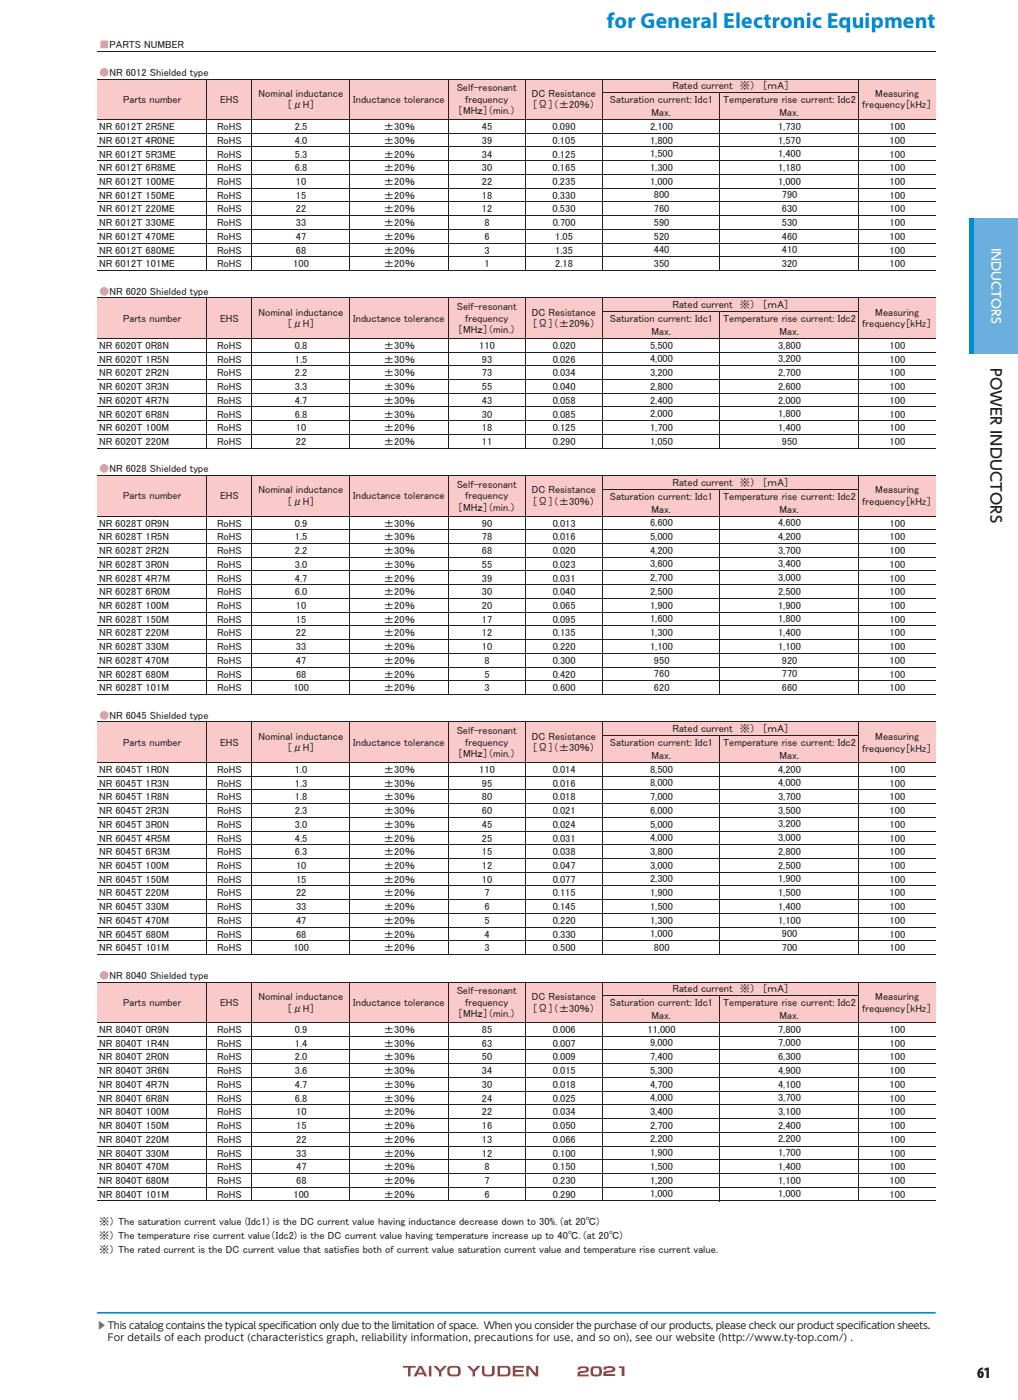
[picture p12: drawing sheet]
<svg xmlns="http://www.w3.org/2000/svg" width="210mm" height="289mm" viewBox="0 0 210 289" stroke-linecap="round" stroke-linejoin="round" font-family="sans-serif">
<defs><g id="words">
<text font-size="4.5" fill="#008cd0" x="125.2" y="5.8">for General Electronic Equipment</text>
<text font-size="3.3" fill="#231f20" x="201.6" y="284.4">61</text>
<text font-size="3" fill="#231f20" x="204.4" y="76" transform="rotate(90 204.4 76)">POWER INDUCTORS</text>
<text font-size="2.6" fill="#e42625" x="124.3" y="284.1">21</text>
<text font-size="2.5" fill="#fff" x="204.5" y="51.2" transform="rotate(90 204.5 51.2)">INDUCTORS</text>
<g font-size="2.1" fill="#f38a85">
<text x="20.5" y="10">■PARTS NUMBER</text>
<text x="20.5" y="15.7">●NR 6012 Shielded type</text>
<text x="20.5" y="60.9">●NR 6020 Shielded type</text>
<text x="20.5" y="97.5">●NR 6028 Shielded type</text>
<text x="20.5" y="148.4">●NR 6045 Shielded type</text>
<text x="20.5" y="202.1">●NR 8040 Shielded type</text>
</g>
<g font-size="2.1" fill="#231f20">
<text x="25.4" y="21.2">Parts number</text>
<text x="45.4" y="21.2">EHS</text>
<text x="53.4" y="20">Nominal inductance</text>
<text x="59.3" y="22.4">［μH］</text>
<text x="72.9" y="21.2">Inductance tolerance</text>
<text x="94.2" y="18.8">Self-resonant</text>
<text x="94.5" y="23.6">［MHｚ］（min.）</text>
<text x="96" y="21.2">frequency</text>
<text x="109.7" y="20">DC Resistance</text>
<text x="109.9" y="22.4">［Ω］（±20％）</text>
<text x="125.8" y="21.3">Saturation current: Idc1</text>
<text x="138.8" y="18.4">Rated current　※）　［ｍA］</text>
<text x="149.2" y="21.3">Temperature rise current: Idc2</text>
<text x="177.9" y="22.4">frequency［kHz］</text>
<text x="180.6" y="20">Measuring</text>
<text x="20.5" y="26.9">NR 6012T 2R5NE</text>
<text x="20.5" y="29.7">NR 6012T 4R0NE</text>
<text x="44.8" y="26.9">RoHS</text>
<text x="44.8" y="29.7">RoHS</text>
<text x="60.8" y="26.9">2.5</text>
<text x="60.8" y="29.7">4.0</text>
<text x="79.2" y="26.9">±30％</text>
<text x="79.2" y="29.7">±30％</text>
<text x="99.4" y="26.9">45</text>
<text x="99.4" y="29.7">39</text>
<text x="114" y="26.9">0.090</text>
<text x="114" y="29.7">0.105</text>
<text x="134.1" y="29.6">1,800</text>
<text x="134.1" y="26.8">2,100</text>
<text x="134.4" y="24">Max.</text>
<text x="160.5" y="29.6">1,570</text>
<text x="160.5" y="26.8">1,730</text>
<text x="160.8" y="24">Max.</text>
<text x="183.5" y="26.9">100</text>
<text x="183.5" y="29.7">100</text>
<text x="20.5" y="32.5">NR 6012T 5R3ME</text>
<text x="20.5" y="35.4">NR 6012T 6R8ME</text>
<text x="44.8" y="32.5">RoHS</text>
<text x="44.8" y="35.4">RoHS</text>
<text x="60.8" y="32.5">5.3</text>
<text x="60.8" y="35.4">6.8</text>
<text x="79.2" y="32.5">±20％</text>
<text x="79.2" y="35.4">±20％</text>
<text x="99.4" y="32.5">34</text>
<text x="99.4" y="35.4">30</text>
<text x="114" y="32.5">0.125</text>
<text x="114" y="35.4">0.165</text>
<text x="134.1" y="35.3">1,300</text>
<text x="134.1" y="32.5">1,500</text>
<text x="160.5" y="35.3">1,180</text>
<text x="160.5" y="32.5">1,400</text>
<text x="183.5" y="32.5">100</text>
<text x="183.5" y="35.4">100</text>
<text x="20.5" y="38.2">NR 6012T 100ME</text>
<text x="20.5" y="41">NR 6012T 150ME</text>
<text x="44.8" y="38.2">RoHS</text>
<text x="44.8" y="41">RoHS</text>
<text x="61.1" y="38.2">10</text>
<text x="61.1" y="41">15</text>
<text x="79.2" y="38.2">±20％</text>
<text x="79.2" y="41">±20％</text>
<text x="99.4" y="38.2">22</text>
<text x="99.4" y="41">18</text>
<text x="114" y="38.2">0.235</text>
<text x="114" y="41">0.330</text>
<text x="134.1" y="38.1">1,000</text>
<text x="134.9" y="41">800</text>
<text x="160.5" y="38.1">1,000</text>
<text x="161.3" y="41">790</text>
<text x="183.5" y="38.2">100</text>
<text x="183.5" y="41">100</text>
<text x="20.5" y="43.9">NR 6012T 220ME</text>
<text x="20.5" y="46.7">NR 6012T 330ME</text>
<text x="44.8" y="43.9">RoHS</text>
<text x="44.8" y="46.7">RoHS</text>
<text x="61.1" y="43.9">22</text>
<text x="61.1" y="46.7">33</text>
<text x="79.2" y="43.9">±20％</text>
<text x="79.2" y="46.7">±20％</text>
<text x="99.4" y="43.9">12</text>
<text x="100" y="46.7">8</text>
<text x="114" y="43.9">0.530</text>
<text x="114" y="46.7">0.700</text>
<text x="134.9" y="46.6">590</text>
<text x="134.9" y="43.8">760</text>
<text x="161.3" y="46.6">530</text>
<text x="161.3" y="43.8">630</text>
<text x="183.5" y="43.9">100</text>
<text x="183.5" y="46.7">100</text>
<text x="20.5" y="49.5">NR 6012T 470ME</text>
<text x="20.5" y="52.4">NR 6012T 680ME</text>
<text x="44.8" y="49.5">RoHS</text>
<text x="44.8" y="52.4">RoHS</text>
<text x="61.1" y="49.5">47</text>
<text x="61.1" y="52.4">68</text>
<text x="79.2" y="49.5">±20％</text>
<text x="79.2" y="52.4">±20％</text>
<text x="100" y="49.5">6</text>
<text x="100" y="52.4">3</text>
<text x="114.6" y="49.5">1.05</text>
<text x="114.6" y="52.4">1.35</text>
<text x="134.9" y="52.3">440</text>
<text x="134.9" y="49.5">520</text>
<text x="161.3" y="52.3">410</text>
<text x="161.3" y="49.5">460</text>
<text x="183.5" y="49.5">100</text>
<text x="183.5" y="52.4">100</text>
<text x="20.5" y="55.2">NR 6012T 101ME</text>
<text x="44.8" y="55.2">RoHS</text>
<text x="60.5" y="55.2">100</text>
<text x="79.2" y="55.2">±20％</text>
<text x="100" y="55.2">1</text>
<text x="114.6" y="55.2">2.18</text>
<text x="134.9" y="55.1">350</text>
<text x="161.3" y="55.1">320</text>
<text x="183.5" y="55.2">100</text>
<text x="53.3" y="65.2">Nominal inductance</text>
<text x="94.2" y="64">Self-resonant</text>
<text x="109.7" y="65.2">DC Resistance</text>
<text x="138.8" y="63.6">Rated current　※）　［ｍA］</text>
<text x="180.6" y="65.2">Measuring</text>
<text x="25.4" y="66.4">Parts number</text>
<text x="45.4" y="66.4">EHS</text>
<text x="59.2" y="67.6">［μH］</text>
<text x="72.9" y="66.4">Inductance tolerance</text>
<text x="94.5" y="68.8">［MHｚ］（min.）</text>
<text x="96" y="66.4">frequency</text>
<text x="109.9" y="67.6">［Ω］（±20％）</text>
<text x="125.8" y="66.5">Saturation current: Idc1</text>
<text x="134.1" y="72">5,500</text>
<text x="134.4" y="69.2">Max.</text>
<text x="149.2" y="66.5">Temperature rise current: Idc2</text>
<text x="160.5" y="72">3,800</text>
<text x="160.8" y="69.2">Max.</text>
<text x="177.9" y="67.6">frequency［kHz］</text>
<text x="20.5" y="72">NR 6020T 0R8N</text>
<text x="20.5" y="74.9">NR 6020T 1R5N</text>
<text x="20.5" y="77.7">NR 6020T 2R2N</text>
<text x="44.8" y="72">RoHS</text>
<text x="44.8" y="74.9">RoHS</text>
<text x="44.8" y="77.7">RoHS</text>
<text x="60.8" y="72">0.8</text>
<text x="60.8" y="74.9">1.5</text>
<text x="60.8" y="77.7">2.2</text>
<text x="79.2" y="72">±30％</text>
<text x="79.2" y="74.9">±30％</text>
<text x="79.2" y="77.7">±30％</text>
<text x="98.9" y="72">110</text>
<text x="99.4" y="74.9">93</text>
<text x="99.4" y="77.7">73</text>
<text x="114" y="72">0.020</text>
<text x="114" y="74.9">0.026</text>
<text x="114" y="77.7">0.034</text>
<text x="134.1" y="74.8">4,000</text>
<text x="134.1" y="77.6">3,200</text>
<text x="160.5" y="77.6">2,700</text>
<text x="160.5" y="74.8">3,200</text>
<text x="183.5" y="72">100</text>
<text x="183.5" y="74.9">100</text>
<text x="183.5" y="77.7">100</text>
<text x="20.5" y="80.5">NR 6020T 3R3N</text>
<text x="20.5" y="83.4">NR 6020T 4R7N</text>
<text x="44.8" y="80.5">RoHS</text>
<text x="44.8" y="83.4">RoHS</text>
<text x="60.8" y="80.5">3.3</text>
<text x="60.8" y="83.4">4.7</text>
<text x="79.2" y="80.5">±30％</text>
<text x="79.2" y="83.4">±30％</text>
<text x="99.4" y="80.5">55</text>
<text x="99.4" y="83.4">43</text>
<text x="114" y="80.5">0.040</text>
<text x="114" y="83.4">0.058</text>
<text x="134.1" y="83.3">2,400</text>
<text x="134.1" y="80.5">2,800</text>
<text x="160.5" y="83.3">2,000</text>
<text x="160.5" y="80.5">2,600</text>
<text x="183.5" y="80.5">100</text>
<text x="183.5" y="83.4">100</text>
<text x="20.5" y="86.2">NR 6020T 6R8N</text>
<text x="20.5" y="89">NR 6020T 100M</text>
<text x="44.8" y="89">RoHS</text>
<text x="44.8" y="86.2">RoHS</text>
<text x="60.8" y="86.2">6.8</text>
<text x="61.1" y="89">10</text>
<text x="79.2" y="86.2">±30％</text>
<text x="79.2" y="89">±20％</text>
<text x="99.4" y="86.2">30</text>
<text x="99.4" y="89">18</text>
<text x="114" y="86.2">0.085</text>
<text x="114" y="89">0.125</text>
<text x="134.1" y="89">1,700</text>
<text x="134.1" y="86.1">2,000</text>
<text x="160.5" y="89">1,400</text>
<text x="160.5" y="86.1">1,800</text>
<text x="183.5" y="86.2">100</text>
<text x="183.5" y="89">100</text>
<text x="20.5" y="91.9">NR 6020T 220M</text>
<text x="44.8" y="91.9">RoHS</text>
<text x="61.1" y="91.9">22</text>
<text x="79.2" y="91.9">±20％</text>
<text x="99.4" y="91.9">11</text>
<text x="114" y="91.9">0.290</text>
<text x="134.1" y="91.8">1,050</text>
<text x="161.3" y="91.8">950</text>
<text x="183.5" y="91.9">100</text>
<text x="53.3" y="101.9">Nominal inductance</text>
<text x="94.2" y="100.7">Self-resonant</text>
<text x="109.7" y="101.9">DC Resistance</text>
<text x="138.8" y="100.3">Rated current　※）　［ｍA］</text>
<text x="180.6" y="101.9">Measuring</text>
<text x="25.4" y="103.1">Parts number</text>
<text x="45.4" y="103.1">EHS</text>
<text x="59.2" y="104.3">［μH］</text>
<text x="72.9" y="103.1">Inductance tolerance</text>
<text x="94.5" y="105.5">［MHｚ］（min.）</text>
<text x="96" y="103.1">frequency</text>
<text x="109.9" y="104.3">［Ω］（±30％）</text>
<text x="125.8" y="103.1">Saturation current: Idc1</text>
<text x="134.4" y="105.9">Max.</text>
<text x="149.2" y="103.1">Temperature rise current: Idc2</text>
<text x="160.8" y="105.9">Max.</text>
<text x="177.9" y="104.3">frequency［kHz］</text>
<text x="20.5" y="108.7">NR 6028T 0R9N</text>
<text x="20.5" y="111.5">NR 6028T 1R5N</text>
<text x="44.8" y="108.7">RoHS</text>
<text x="44.8" y="111.5">RoHS</text>
<text x="60.8" y="108.7">0.9</text>
<text x="60.8" y="111.5">1.5</text>
<text x="79.2" y="108.7">±30％</text>
<text x="79.2" y="111.5">±30％</text>
<text x="99.4" y="108.7">90</text>
<text x="99.4" y="111.5">78</text>
<text x="114" y="108.7">0.013</text>
<text x="114" y="111.5">0.016</text>
<text x="134.1" y="108.6">6,600</text>
<text x="134.1" y="111.5">5,000</text>
<text x="160.5" y="111.5">4,200</text>
<text x="160.5" y="108.6">4,600</text>
<text x="183.5" y="108.7">100</text>
<text x="183.5" y="111.5">100</text>
<text x="20.5" y="114.4">NR 6028T 2R2N</text>
<text x="20.5" y="117.2">NR 6028T 3R0N</text>
<text x="44.8" y="114.4">RoHS</text>
<text x="44.8" y="117.2">RoHS</text>
<text x="60.8" y="114.4">2.2</text>
<text x="60.8" y="117.2">3.0</text>
<text x="79.2" y="114.4">±30％</text>
<text x="79.2" y="117.2">±30％</text>
<text x="99.4" y="114.4">68</text>
<text x="99.4" y="117.2">55</text>
<text x="114" y="114.4">0.020</text>
<text x="114" y="117.2">0.023</text>
<text x="134.1" y="120">2,700</text>
<text x="134.1" y="117.1">3,600</text>
<text x="134.1" y="114.3">4,200</text>
<text x="160.5" y="120">3,000</text>
<text x="160.5" y="117.1">3,400</text>
<text x="160.5" y="114.3">3,700</text>
<text x="183.5" y="114.4">100</text>
<text x="183.5" y="117.2">100</text>
<text x="20.5" y="120">NR 6028T 4R7M</text>
<text x="20.5" y="122.9">NR 6028T 6R0M</text>
<text x="20.5" y="125.7">NR 6028T 100M</text>
<text x="44.8" y="125.7">RoHS</text>
<text x="44.8" y="120">RoHS</text>
<text x="44.8" y="122.9">RoHS</text>
<text x="60.8" y="120">4.7</text>
<text x="60.8" y="122.9">6.0</text>
<text x="61.1" y="125.7">10</text>
<text x="79.2" y="120">±20％</text>
<text x="79.2" y="122.9">±20％</text>
<text x="79.2" y="125.7">±20％</text>
<text x="99.4" y="120">39</text>
<text x="99.4" y="122.9">30</text>
<text x="99.4" y="125.7">20</text>
<text x="114" y="120">0.031</text>
<text x="114" y="122.9">0.040</text>
<text x="114" y="125.7">0.065</text>
<text x="134.1" y="125.6">1,900</text>
<text x="134.1" y="122.8">2,500</text>
<text x="160.5" y="125.6">1,900</text>
<text x="160.5" y="122.8">2,500</text>
<text x="183.5" y="120">100</text>
<text x="183.5" y="122.9">100</text>
<text x="183.5" y="125.7">100</text>
<text x="20.5" y="128.5">NR 6028T 150M</text>
<text x="20.5" y="131.4">NR 6028T 220M</text>
<text x="44.8" y="128.5">RoHS</text>
<text x="44.8" y="131.4">RoHS</text>
<text x="61.1" y="128.5">15</text>
<text x="61.1" y="131.4">22</text>
<text x="79.2" y="128.5">±20％</text>
<text x="79.2" y="131.4">±20％</text>
<text x="99.4" y="128.5">17</text>
<text x="99.4" y="131.4">12</text>
<text x="114" y="128.5">0.095</text>
<text x="114" y="131.4">0.135</text>
<text x="134.1" y="131.3">1,300</text>
<text x="134.1" y="128.5">1,600</text>
<text x="160.5" y="131.3">1,400</text>
<text x="160.5" y="128.5">1,800</text>
<text x="183.5" y="128.5">100</text>
<text x="183.5" y="131.4">100</text>
<text x="20.5" y="134.2">NR 6028T 330M</text>
<text x="20.5" y="137">NR 6028T 470M</text>
<text x="44.8" y="134.2">RoHS</text>
<text x="44.8" y="137">RoHS</text>
<text x="61.1" y="134.2">33</text>
<text x="61.1" y="137">47</text>
<text x="79.2" y="134.2">±20％</text>
<text x="79.2" y="137">±20％</text>
<text x="99.4" y="134.2">10</text>
<text x="100" y="137">8</text>
<text x="114" y="134.2">0.220</text>
<text x="114" y="137">0.300</text>
<text x="134.1" y="134.2">1,100</text>
<text x="134.9" y="137">950</text>
<text x="160.5" y="134.1">1,100</text>
<text x="161.3" y="137">920</text>
<text x="183.5" y="134.2">100</text>
<text x="183.5" y="137">100</text>
<text x="20.5" y="139.9">NR 6028T 680M</text>
<text x="20.5" y="142.7">NR 6028T 101M</text>
<text x="44.8" y="139.9">RoHS</text>
<text x="44.8" y="142.7">RoHS</text>
<text x="60.5" y="142.7">100</text>
<text x="61.1" y="139.9">68</text>
<text x="79.2" y="139.9">±20％</text>
<text x="79.2" y="142.7">±20％</text>
<text x="100" y="139.9">5</text>
<text x="100" y="142.7">3</text>
<text x="114" y="139.9">0.420</text>
<text x="114" y="142.7">0.600</text>
<text x="134.9" y="142.7">620</text>
<text x="134.9" y="139.8">760</text>
<text x="161.3" y="142.6">660</text>
<text x="161.3" y="139.8">770</text>
<text x="183.5" y="139.9">100</text>
<text x="183.5" y="142.7">100</text>
<text x="25.4" y="153.9">Parts number</text>
<text x="45.4" y="153.9">EHS</text>
<text x="53.3" y="152.7">Nominal inductance</text>
<text x="59.2" y="155.1">［μH］</text>
<text x="72.9" y="153.9">Inductance tolerance</text>
<text x="94.2" y="151.5">Self-resonant</text>
<text x="96" y="153.9">frequency</text>
<text x="109.7" y="152.7">DC Resistance</text>
<text x="109.9" y="155.1">［Ω］（±30％）</text>
<text x="125.8" y="154">Saturation current: Idc1</text>
<text x="138.8" y="151.2">Rated current　※）　［ｍA］</text>
<text x="149.2" y="154">Temperature rise current: Idc2</text>
<text x="177.9" y="155.1">frequency［kHz］</text>
<text x="180.6" y="152.7">Measuring</text>
<text x="20.5" y="159.6">NR 6045T 1R0N</text>
<text x="44.8" y="159.6">RoHS</text>
<text x="60.8" y="159.6">1.0</text>
<text x="79.2" y="159.6">±30％</text>
<text x="94.5" y="156.3">［MHｚ］（min.）</text>
<text x="98.9" y="159.6">110</text>
<text x="114" y="159.6">0.014</text>
<text x="134.1" y="159.5">8,500</text>
<text x="134.4" y="156.7">Max.</text>
<text x="160.5" y="159.5">4,200</text>
<text x="160.8" y="156.7">Max.</text>
<text x="183.5" y="159.6">100</text>
<text x="20.5" y="162.4">NR 6045T 1R3N</text>
<text x="20.5" y="165.2">NR 6045T 1R8N</text>
<text x="44.8" y="162.4">RoHS</text>
<text x="44.8" y="165.2">RoHS</text>
<text x="60.8" y="162.4">1.3</text>
<text x="60.8" y="165.2">1.8</text>
<text x="79.2" y="162.4">±30％</text>
<text x="79.2" y="165.2">±30％</text>
<text x="99.4" y="162.4">95</text>
<text x="99.4" y="165.2">80</text>
<text x="114" y="162.4">0.016</text>
<text x="114" y="165.2">0.018</text>
<text x="134.1" y="165.2">7,000</text>
<text x="134.1" y="162.3">8,000</text>
<text x="134.1" y="168">6,000</text>
<text x="160.5" y="168">3,500</text>
<text x="160.5" y="165.2">3,700</text>
<text x="160.5" y="162.3">4,000</text>
<text x="183.5" y="162.4">100</text>
<text x="183.5" y="165.2">100</text>
<text x="20.5" y="168.1">NR 6045T 2R3N</text>
<text x="20.5" y="170.9">NR 6045T 3R0N</text>
<text x="20.5" y="173.7">NR 6045T 4R5M</text>
<text x="44.8" y="168.1">RoHS</text>
<text x="44.8" y="170.9">RoHS</text>
<text x="44.8" y="173.7">RoHS</text>
<text x="60.8" y="168.1">2.3</text>
<text x="60.8" y="170.9">3.0</text>
<text x="60.8" y="173.7">4.5</text>
<text x="79.2" y="168.1">±30％</text>
<text x="79.2" y="170.9">±30％</text>
<text x="79.2" y="173.7">±20％</text>
<text x="99.4" y="168.1">60</text>
<text x="99.4" y="170.9">45</text>
<text x="99.4" y="173.7">25</text>
<text x="114" y="168.1">0.021</text>
<text x="114" y="170.9">0.024</text>
<text x="114" y="173.7">0.031</text>
<text x="134.1" y="173.7">4,000</text>
<text x="134.1" y="170.8">5,000</text>
<text x="160.5" y="173.7">3,000</text>
<text x="160.5" y="170.8">3,200</text>
<text x="183.5" y="168.1">100</text>
<text x="183.5" y="170.9">100</text>
<text x="183.5" y="173.7">100</text>
<text x="20.5" y="176.6">NR 6045T 6R3M</text>
<text x="20.5" y="179.4">NR 6045T 100M</text>
<text x="44.8" y="179.4">RoHS</text>
<text x="44.8" y="176.6">RoHS</text>
<text x="60.8" y="176.6">6.3</text>
<text x="61.1" y="179.4">10</text>
<text x="79.2" y="176.6">±20％</text>
<text x="79.2" y="179.4">±20％</text>
<text x="99.4" y="176.6">15</text>
<text x="99.4" y="179.4">12</text>
<text x="114" y="176.6">0.038</text>
<text x="114" y="179.4">0.047</text>
<text x="134.1" y="179.3">3,000</text>
<text x="134.1" y="176.5">3,800</text>
<text x="160.5" y="179.3">2,500</text>
<text x="160.5" y="176.5">2,800</text>
<text x="183.5" y="176.6">100</text>
<text x="183.5" y="179.4">100</text>
<text x="20.5" y="182.2">NR 6045T 150M</text>
<text x="20.5" y="185.1">NR 6045T 220M</text>
<text x="44.8" y="182.2">RoHS</text>
<text x="44.8" y="185.1">RoHS</text>
<text x="61.1" y="182.2">15</text>
<text x="61.1" y="185.1">22</text>
<text x="79.2" y="182.2">±20％</text>
<text x="79.2" y="185.1">±20％</text>
<text x="99.4" y="182.2">10</text>
<text x="100" y="185.1">7</text>
<text x="114" y="182.2">0.077</text>
<text x="114" y="185.1">0.115</text>
<text x="134.1" y="182.2">2,300</text>
<text x="134.1" y="185">1,900</text>
<text x="160.5" y="185">1,500</text>
<text x="160.5" y="182.2">1,900</text>
<text x="183.5" y="182.2">100</text>
<text x="183.5" y="185.1">100</text>
<text x="20.5" y="187.9">NR 6045T 330M</text>
<text x="20.5" y="190.7">NR 6045T 470M</text>
<text x="44.8" y="187.9">RoHS</text>
<text x="44.8" y="190.7">RoHS</text>
<text x="61.1" y="187.9">33</text>
<text x="61.1" y="190.7">47</text>
<text x="79.2" y="187.9">±20％</text>
<text x="79.2" y="190.7">±20％</text>
<text x="100" y="187.9">6</text>
<text x="100" y="190.7">5</text>
<text x="114" y="187.9">0.145</text>
<text x="114" y="190.7">0.220</text>
<text x="134.1" y="190.7">1,300</text>
<text x="134.1" y="187.8">1,500</text>
<text x="160.5" y="187.8">1,400</text>
<text x="160.5" y="190.7">1,100</text>
<text x="183.5" y="187.9">100</text>
<text x="183.5" y="190.7">100</text>
<text x="20.5" y="193.6">NR 6045T 680M</text>
<text x="20.5" y="196.4">NR 6045T 101M</text>
<text x="44.8" y="193.6">RoHS</text>
<text x="44.8" y="196.4">RoHS</text>
<text x="60.5" y="196.4">100</text>
<text x="61.1" y="193.6">68</text>
<text x="79.2" y="193.6">±20％</text>
<text x="79.2" y="196.4">±20％</text>
<text x="100" y="193.6">4</text>
<text x="100" y="196.4">3</text>
<text x="114" y="193.6">0.330</text>
<text x="114" y="196.4">0.500</text>
<text x="134.1" y="193.5">1,000</text>
<text x="134.9" y="196.3">800</text>
<text x="161.3" y="196.3">700</text>
<text x="161.3" y="193.5">900</text>
<text x="183.5" y="193.6">100</text>
<text x="183.5" y="196.4">100</text>
<text x="25.4" y="207.6">Parts number</text>
<text x="45.4" y="207.6">EHS</text>
<text x="53.3" y="206.4">Nominal inductance</text>
<text x="59.2" y="208.8">［μH］</text>
<text x="72.9" y="207.6">Inductance tolerance</text>
<text x="94.2" y="205.2">Self-resonant</text>
<text x="96" y="207.6">frequency</text>
<text x="109.7" y="206.4">DC Resistance</text>
<text x="109.9" y="208.8">［Ω］（±30％）</text>
<text x="125.8" y="207.7">Saturation current: Idc1</text>
<text x="138.8" y="204.9">Rated current　※）　［ｍA］</text>
<text x="149.2" y="207.7">Temperature rise current: Idc2</text>
<text x="177.9" y="208.8">frequency［kHz］</text>
<text x="180.6" y="206.4">Measuring</text>
<text x="20.5" y="213.2">NR 8040T 0R9N</text>
<text x="44.8" y="213.2">RoHS</text>
<text x="60.8" y="213.2">0.9</text>
<text x="79.2" y="213.2">±30％</text>
<text x="94.5" y="210">［MHｚ］（min.）</text>
<text x="99.4" y="213.2">85</text>
<text x="114" y="213.2">0.006</text>
<text x="133.6" y="213.2">11,000</text>
<text x="134.1" y="216">9,000</text>
<text x="134.4" y="210.4">Max.</text>
<text x="160.5" y="216">7,000</text>
<text x="160.5" y="213.2">7,800</text>
<text x="160.8" y="210.4">Max.</text>
<text x="183.5" y="213.2">100</text>
<text x="20.5" y="216.1">NR 8040T 1R4N</text>
<text x="20.5" y="218.9">NR 8040T 2R0N</text>
<text x="20.5" y="221.7">NR 8040T 3R6N</text>
<text x="44.8" y="216.1">RoHS</text>
<text x="44.8" y="218.9">RoHS</text>
<text x="44.8" y="221.7">RoHS</text>
<text x="60.8" y="216.1">1.4</text>
<text x="60.8" y="218.9">2.0</text>
<text x="60.8" y="221.7">3.6</text>
<text x="79.2" y="216.1">±30％</text>
<text x="79.2" y="218.9">±30％</text>
<text x="79.2" y="221.7">±30％</text>
<text x="99.4" y="216.1">63</text>
<text x="99.4" y="218.9">50</text>
<text x="99.4" y="221.7">34</text>
<text x="114" y="216.1">0.007</text>
<text x="114" y="218.9">0.009</text>
<text x="114" y="221.7">0.015</text>
<text x="134.1" y="221.7">5,300</text>
<text x="134.1" y="218.8">7,400</text>
<text x="160.5" y="221.7">4,900</text>
<text x="160.5" y="218.8">6,300</text>
<text x="183.5" y="216.1">100</text>
<text x="183.5" y="218.9">100</text>
<text x="183.5" y="221.7">100</text>
<text x="20.5" y="224.6">NR 8040T 4R7N</text>
<text x="20.5" y="227.4">NR 8040T 6R8N</text>
<text x="44.8" y="224.6">RoHS</text>
<text x="44.8" y="227.4">RoHS</text>
<text x="60.8" y="224.6">4.7</text>
<text x="60.8" y="227.4">6.8</text>
<text x="79.2" y="224.6">±30％</text>
<text x="79.2" y="227.4">±30％</text>
<text x="99.4" y="224.6">30</text>
<text x="99.4" y="227.4">24</text>
<text x="114" y="224.6">0.018</text>
<text x="114" y="227.4">0.025</text>
<text x="134.1" y="227.3">4,000</text>
<text x="134.1" y="224.5">4,700</text>
<text x="160.5" y="227.3">3,700</text>
<text x="160.5" y="224.5">4,100</text>
<text x="183.5" y="224.6">100</text>
<text x="183.5" y="227.4">100</text>
<text x="20.5" y="230.2">NR 8040T 100M</text>
<text x="20.5" y="233.1">NR 8040T 150M</text>
<text x="44.8" y="230.2">RoHS</text>
<text x="44.8" y="233.1">RoHS</text>
<text x="61.1" y="230.2">10</text>
<text x="61.1" y="233.1">15</text>
<text x="79.2" y="230.2">±20％</text>
<text x="79.2" y="233.1">±20％</text>
<text x="99.4" y="230.2">22</text>
<text x="99.4" y="233.1">16</text>
<text x="114" y="230.2">0.034</text>
<text x="114" y="233.1">0.050</text>
<text x="134.1" y="230.2">3,400</text>
<text x="134.1" y="233">2,700</text>
<text x="160.5" y="233">2,400</text>
<text x="160.5" y="230.2">3,100</text>
<text x="183.5" y="230.2">100</text>
<text x="183.5" y="233.1">100</text>
<text x="20.5" y="235.9">NR 8040T 220M</text>
<text x="20.5" y="238.7">NR 8040T 330M</text>
<text x="44.8" y="235.9">RoHS</text>
<text x="44.8" y="238.7">RoHS</text>
<text x="61.1" y="235.9">22</text>
<text x="61.1" y="238.7">33</text>
<text x="79.2" y="235.9">±20％</text>
<text x="79.2" y="238.7">±20％</text>
<text x="99.4" y="235.9">13</text>
<text x="99.4" y="238.7">12</text>
<text x="114" y="235.9">0.066</text>
<text x="114" y="238.7">0.100</text>
<text x="134.1" y="238.7">1,900</text>
<text x="134.1" y="235.8">2,200</text>
<text x="160.5" y="238.7">1,700</text>
<text x="160.5" y="235.8">2,200</text>
<text x="183.5" y="235.9">100</text>
<text x="183.5" y="238.7">100</text>
<text x="20.5" y="241.6">NR 8040T 470M</text>
<text x="20.5" y="244.4">NR 8040T 680M</text>
<text x="44.8" y="241.6">RoHS</text>
<text x="44.8" y="244.4">RoHS</text>
<text x="61.1" y="241.6">47</text>
<text x="61.1" y="244.4">68</text>
<text x="79.2" y="241.6">±20％</text>
<text x="79.2" y="244.4">±20％</text>
<text x="100" y="241.6">8</text>
<text x="100" y="244.4">7</text>
<text x="114" y="241.6">0.150</text>
<text x="114" y="244.4">0.230</text>
<text x="134.1" y="244.3">1,200</text>
<text x="134.1" y="241.5">1,500</text>
<text x="160.5" y="241.5">1,400</text>
<text x="160.5" y="244.3">1,100</text>
<text x="183.5" y="241.6">100</text>
<text x="183.5" y="244.4">100</text>
<text x="20.5" y="247.2">NR 8040T 101M</text>
<text x="44.8" y="247.2">RoHS</text>
<text x="60.5" y="247.2">100</text>
<text x="79.2" y="247.2">±20％</text>
<text x="100" y="247.2">6</text>
<text x="114" y="247.2">0.290</text>
<text x="134.1" y="247.2">1,000</text>
<text x="160.5" y="247.2">1,000</text>
<text x="183.5" y="247.2">100</text>
<text x="20.5" y="255.7">※） The temperature rise current value（Idc2) is the DC current value having temperature increase up to 40℃. (at 20℃)</text>
<text x="20.5" y="252.9">※） The saturation current value (Idc1) is the DC current value having inductance decrease down to 30%. (at 20℃)</text>
<text x="20.5" y="258.6">※） The rated current is the DC current value that satisfies both of current value saturation current value and temperature rise current value.</text>
</g>
<text font-size="2" fill="#6c6d70" x="20" y="274.3">▶This catalog contains the typical specif</text>
<g font-size="2" fill="#231f20">
<text x="58.3" y="274.3">ication only due to the limitation of space. When you consider the purchase of our products, please check our product specif</text>
<text x="177.6" y="274.3">ication sheets.</text>
<text x="22.2" y="276.8">For details of each product (characteristics graph, reliability information, precautions for use, and so on), see our website (http://www.ty-top.com/) .</text>
</g>
</g></defs>
<path d="M20 271h173" fill="none" stroke="#008cd0" stroke-width=".35"/>
<g fill="#e42625">
<path d="M83.1 282h2.6v.3h-1v1.8h-.5v-1.8h-1.1z"/>
<path d="M88.5 282h.5v2.1h-.5z"/>
<path d="M89.4 282h.6l.8 .8 .8-.8h.6l-1.1 1.2v.9h-.5v-.9z"/>
<path d="M96.3 282h.7l.7 .8 .8-.8h.6l-1.1 1.2v.9h-.5v-.9z"/>
<path d="M99.4 282h.5l.1 1.5 .5 .2h.8l.2-.1v-1.6h.5v1.5a.77 .77 0 0 1-.8 .6h-.9a.77 .77 0 0 1-.9-.6z"/>
<path d="M105.8 282h2.3v.3h-1.8v.5h1.6v.4h-1.6v.5h1.8v.4h-2.3z"/>
<path d="M108.6 282h.6l1.3 1.6v-1.6h.5v2.1h-.6l-1.3-1.6v1.6h-.5z"/>
<path d="M119.3 282.3l.5-.2 .5-.1a.8 .8 0 0 1 .9 .1 .8 .8 0 0 1 .2 .9l-.4 .3-1.2 .1-.1 .3h1.8v.4h-2.4l.1-.8a2.25 2.25 0 0 1 1.6-.4l.1-.2-.2-.3h-.8l-.2 .4h-.5z"/>
<path d="M86.7 282.4l-.4 1h.9zM86.4 282h.6l1.1 2.1h-.5l-.2-.4h-1.3l-.2 .4h-.6z"/>
<path d="M92.8 282.5a1.03 1.03 0 0 0 .2 1.2 1.75 1.75 0 0 0 1.5-.1 1.09 1.09 0 0 0-.2-1.2 1.8 1.8 0 0 0-1.5 .1zM92.5 282.2a2.77 2.77 0 0 1 2.3 0 1.47 1.47 0 0 1 0 1.7 2.69 2.69 0 0 1-2.3 0 1.46 1.46 0 0 1 0-1.7z"/>
<path d="M103.2 282.3v1.4h1.4a.96 .96 0 0 0 0-1.3zM102.6 282h1.9a.75 .75 0 0 1 .8 .6v.9a.77 .77 0 0 1-.8 .6h-1.9z"/>
<path d="M122.4 282.5v.2a.67 .67 0 0 0-.1 .7 .67 .67 0 0 0 .7 .4l.3-.1a1.01 1.01 0 0 0 .2-1.2zM121.9 282.3a2.01 2.01 0 0 1 2.1 0l.1 .3a1.1 1.1 0 0 1-.6 1.5 1.34 1.34 0 0 1-1.7-.6z"/>
</g>
<path d="M200 45h10.1v28h-10.1z" fill="#6bafdf"/>
<path d="M200 45h1v28h-1z" fill="#008cd0"/>
<path d="M20.1 10.6h172.9" fill="none" stroke="#231f20" stroke-width=".21"/>
<g fill="#facaca">
<path d="M20.1 16.3h172.9v8.4h-172.9z"/>
<path d="M20.1 61.5h172.9v8.4h-172.9z"/>
<path d="M20.1 98.2h172.9v8.3h-172.9z"/>
<path d="M20.1 149h172.9v8.4h-172.9z"/>
<path d="M20.1 202.7h172.9v8.4h-172.9z"/>
</g>
<g fill="none" stroke="#231f20" stroke-width=".21">
<path d="M20.1 16.3h172.9M42.5 16.4v39.5M51.9 16.4v39.5M72.2 16.4v39.5M92.4 16.4v39.5M108.4 16.4v39.5M124.3 16.4v39.5M124.4 19.1h52.8M148.5 19.2v36.7M177.1 16.4v39.5M20.1 24.7h172.9M20.1 27.5h172.9"/>
<path d="M20.1 30.3h172.9M20.1 33.2h172.9M20.1 36h172.9M20.1 38.8h172.9M20.1 41.7h172.9M20.1 44.5h172.9M20.1 47.3h172.9M20.1 50.2h172.9M20.1 53h172.9M20.1 55.8h172.9M20.1 61.5h172.9M20.1 69.8h172.9"/>
<path d="M20.1 72.7h172.9M20.1 75.5h172.9M20.1 78.3h172.9M42.5 61.6v31M51.9 61.6v31M72.2 61.6v31M92.4 61.6v31M108.4 61.6v31M124.3 61.6v31M124.4 64.3h52.8M148.5 64.4v28.2M177.1 61.6v31"/>
<path d="M20.1 81.2h172.9M20.1 84h172.9M20.1 86.8h172.9M20.1 89.7h172.9M20.1 92.5h172.9M20.1 98.2h172.9M42.5 98.3v45.2M51.9 98.3v45.2M72.2 98.3v45.2M92.4 98.3v45.2M108.4 98.3v45.2M124.3 98.3v45.2"/>
<path d="M177.1 98.3v45.2M20.1 106.5h172.9M20.1 109.4h172.9M20.1 112.2h172.9M20.1 115h172.9M20.1 117.9h172.9M124.4 101h52.8M148.5 101.1v42.4M20.1 120.7h172.9M20.1 123.5h172.9M20.1 126.4h172.9M20.1 129.2h172.9"/>
<path d="M20.1 132h172.9M20.1 134.9h172.9M20.1 137.7h172.9M20.1 140.5h172.9M20.1 143.4h172.9M20.1 149h172.9M20.1 157.4h172.9M42.5 149.1v48.1M51.9 149.1v48.1M72.2 149.1v48.1M92.4 149.1v48.1M108.4 149.1v48.1"/>
<path d="M124.3 149.1v48.1M124.4 151.9h52.8M148.5 152v45.2M177.1 149.1v48.1M20.1 160.2h172.9M20.1 163.1h172.9M20.1 165.9h172.9M20.1 168.7h172.9M20.1 171.6h172.9M20.1 174.4h172.9M20.1 177.2h172.9M20.1 180.1h172.9"/>
<path d="M20.1 182.9h172.9M20.1 185.7h172.9M20.1 188.6h172.9M20.1 191.4h172.9M20.1 194.2h172.9M20.1 197.1h172.9M20.1 202.7h172.9M20.1 211.1h172.9M20.1 213.9h172.9M20.1 216.7h172.9M20.1 219.6h172.9M42.5 202.8v45.2"/>
<path d="M51.9 202.8v45.2M72.2 202.8v45.2M92.4 202.8v45.2M108.4 202.8v45.2M124.3 202.8v45.2M124.4 205.6h52.8M148.5 205.7v42.3M177.1 202.8v45.2M20.1 222.4h172.9M20.1 225.2h172.9M20.1 228.1h172.9M20.1 230.9h172.9"/>
<path d="M20.1 233.7h172.9M20.1 236.6h172.9M20.1 239.4h172.9M20.1 242.2h172.9M20.1 245.1h172.9M20.1 247.9h172.9"/>
</g>
<use href="#words"/>
</svg>
